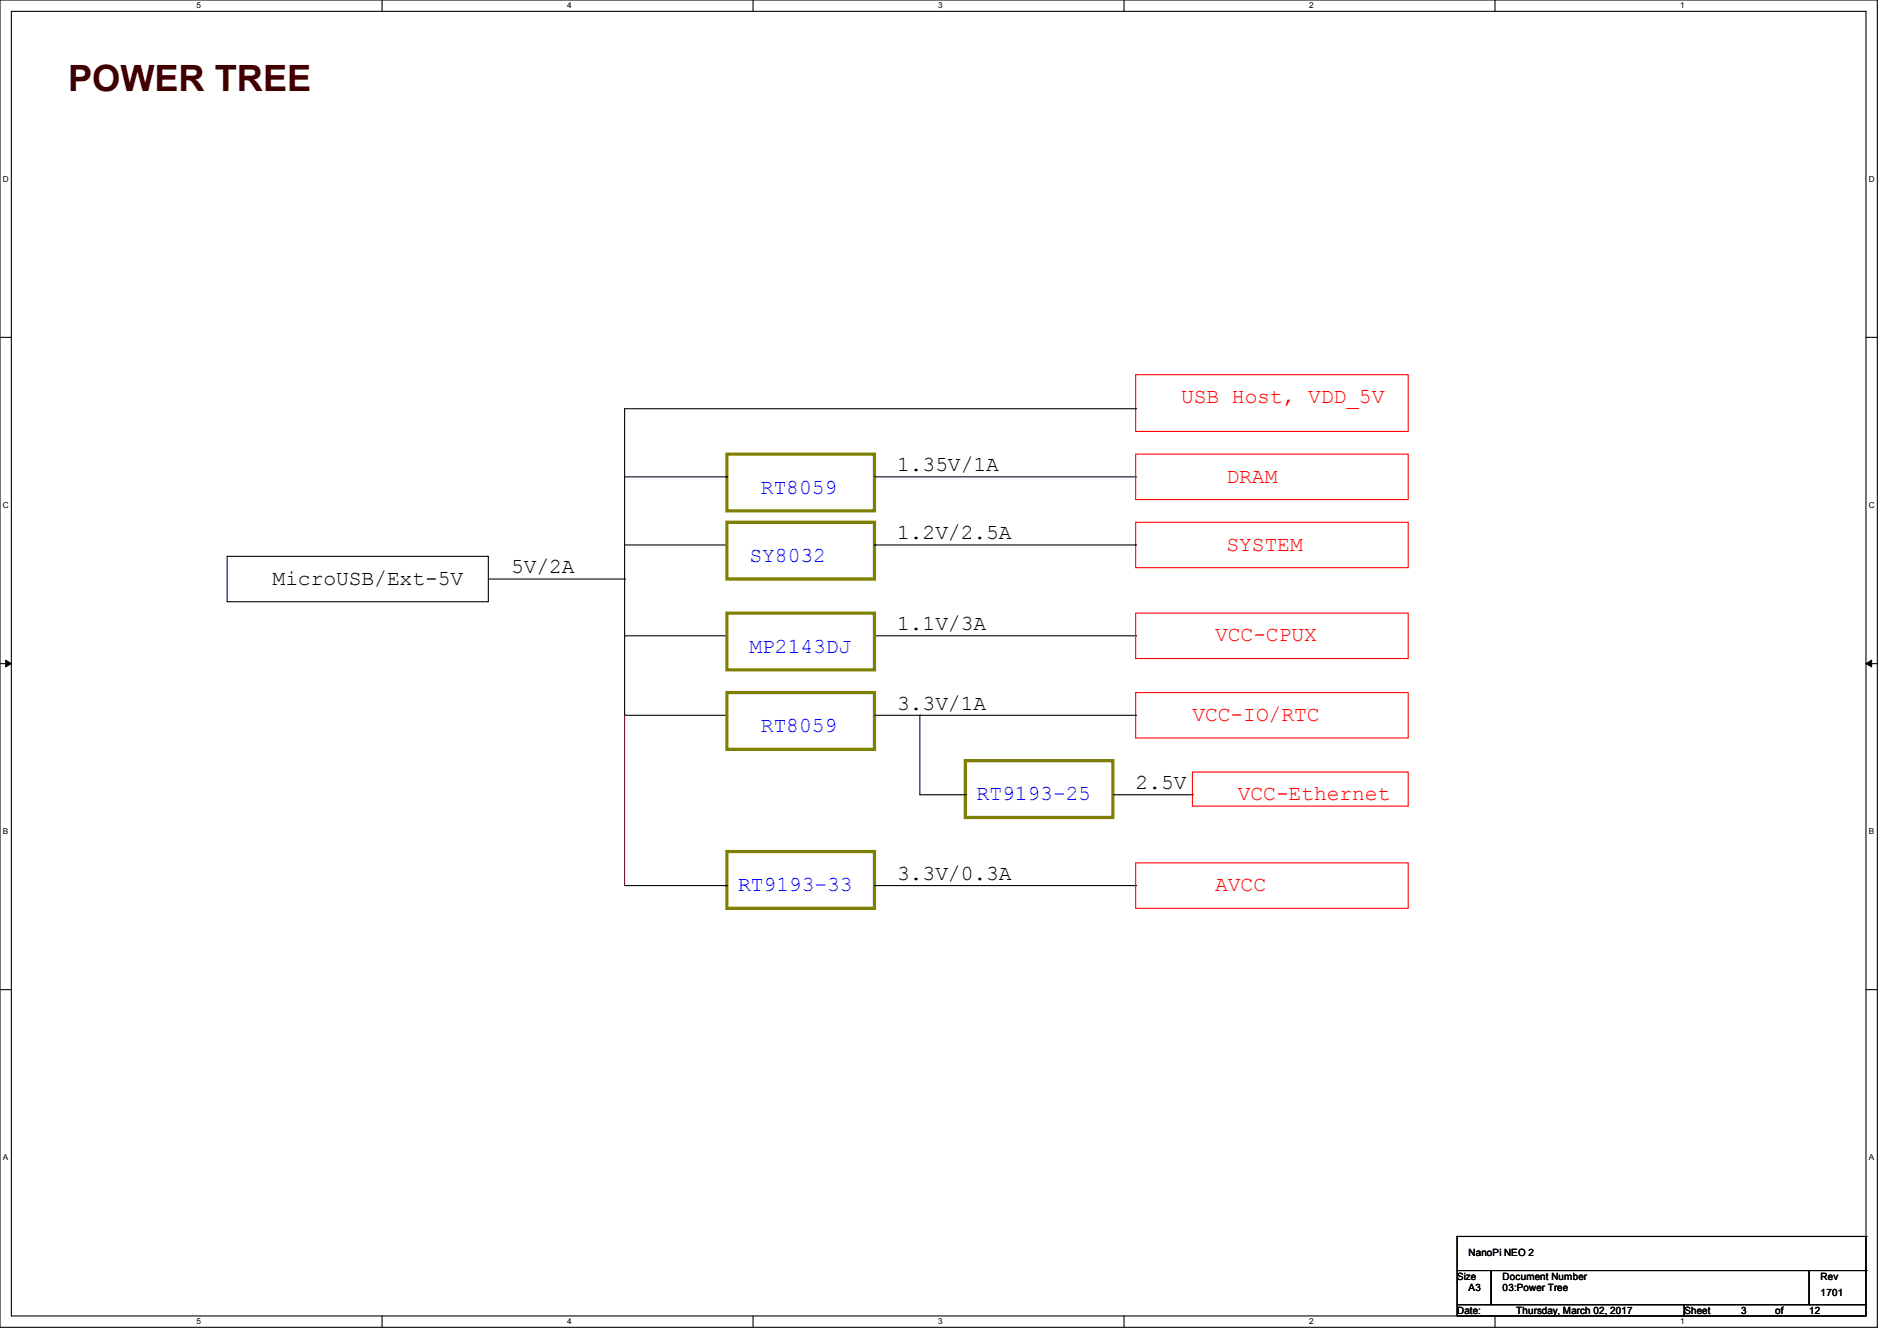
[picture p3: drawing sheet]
<svg xmlns="http://www.w3.org/2000/svg" width="297mm" height="210mm" viewBox="0 0 297 210" stroke-linecap="round" stroke-linejoin="round" font-family="sans-serif">
<defs><g id="words">
<text font-size="5.7" fill="#400000" x="10.7" y="14.2">POWER TREE</text>
<g font-size="3.3" fill="#f00">
<text x="184.9" y="63.1">USB Host, VDD_5V</text>
<text x="192" y="75.6">DRAM</text>
<text x="192" y="86.2">SYSTEM</text>
<text x="190.2" y="100.5">VCC-CPUX</text>
<text x="186.7" y="112.9">VCC-IO/RTC</text>
<text x="193.8" y="125.3">VCC-Ethernet</text>
<text x="190.2" y="139.6">AVCC</text>
</g>
<g font-size="3.3" fill="#00f">
<text x="119.1" y="77.3">RT8059</text>
<text x="117.3" y="88">SY8032</text>
<text x="117.3" y="102.2">MP2143DJ</text>
<text x="119.1" y="114.7">RT8059</text>
<text x="152.9" y="125.3">RT9193-25</text>
<text x="115.6" y="139.6">RT9193-33</text>
</g>
<g font-size="3.3">
<text x="140.5" y="73.8">1.35V/1A</text>
<text x="80" y="89.8">5V/2A</text>
<text x="140.5" y="84.5">1.2V/2.5A</text>
<text x="42.7" y="91.6">MicroUSB/Ext-5V</text>
<text x="140.5" y="98.7">1.1V/3A</text>
<text x="140.5" y="111.1">3.3V/1A</text>
<text x="177.8" y="123.6">2.5V</text>
<text x="140.5" y="137.8">3.3V/0.3A</text>
</g>
<g font-size="1.6">
<text x="229.9" y="196.7">NanoPi NEO 2</text>
<text x="228.1" y="200.4">Size</text>
<text x="229.9" y="202.2">A3</text>
<text x="235.3" y="200.4">Document Number</text>
<text x="235.3" y="202.2">03:Power Tree</text>
<text x="285" y="200.4">Rev</text>
<text x="285" y="202.9">1701</text>
<text x="228.1" y="205.7">Date:</text>
<text x="237.4" y="205.7">Thursday, March 02, 2017</text>
<text x="263.7" y="205.7">Sheet</text>
<text x="272.6" y="205.7">3</text>
<text x="277.9" y="205.7">of</text>
<text x="283.3" y="205.7">12</text>
</g>
<g font-size="1.3">
<text x="30.8" y="1.3">5</text>
<text x="88.8" y="1.3">4</text>
<text x="146.9" y="1.3">3</text>
<text x="205" y="1.3">2</text>
<text x="263.1" y="1.3">1</text>
<text x=".5" y="28.4">D</text>
<text x="292.6" y="28.4">D</text>
<text x=".5" y="79.5">C</text>
<text x="292.6" y="79.5">C</text>
<text x=".5" y="130.6">B</text>
<text x="292.6" y="130.6">B</text>
<text x=".5" y="181.7">A</text>
<text x="292.6" y="181.7">A</text>
<text x="30.8" y="207.4">5</text>
<text x="88.8" y="207.4">4</text>
<text x="146.9" y="207.4">3</text>
<text x="205" y="207.4">2</text>
<text x="263.1" y="207.4">1</text>
</g>
</g></defs>
<path d="M0 0h293.9v207.9h-293.9zM1.8 1.8h290.3v204.3h-290.3z" fill="none" stroke="#000" stroke-width=".17"/>
<g fill="#fff">
<path d="M30.8 .2h.7v1.4h-.7z"/>
<path d="M30.8 206.2h.7v1.4h-.7z"/>
</g>
<path d="M59.8 0v1.8M59.8 206.1v1.8" fill="none" stroke="#000" stroke-width=".17"/>
<g fill="#fff">
<path d="M88.8 .2h.7v1.4h-.7z"/>
<path d="M88.8 206.2h.7v1.4h-.7z"/>
</g>
<path d="M117.9 0v1.8M117.9 206.1v1.8" fill="none" stroke="#000" stroke-width=".17"/>
<g fill="#fff">
<path d="M146.9 .2h.7v1.4h-.7z"/>
<path d="M146.9 206.2h.7v1.4h-.7z"/>
</g>
<path d="M176 0v1.8M176 206.1v1.8" fill="none" stroke="#000" stroke-width=".17"/>
<g fill="#fff">
<path d="M205 .2h.7v1.4h-.7z"/>
<path d="M205 206.2h.7v1.4h-.7z"/>
</g>
<path d="M234.1 0v1.8M234.1 206.1v1.8" fill="none" stroke="#000" stroke-width=".17"/>
<g fill="#fff">
<path d="M263.1 .2h.6v1.4h-.6z"/>
<path d="M263.1 206.2h.6v1.4h-.6z"/>
<path d="M.5 27.3h.9v1.4h-.9z"/>
<path d="M292.6 27.3h.9v1.4h-.9z"/>
<path d="M.5 78.4h.9v1.4h-.9z"/>
<path d="M292.6 78.4h.9v1.4h-.9z"/>
</g>
<path d="M0 52.8h1.8M292.1 52.8h1.8" fill="none" stroke="#000" stroke-width=".17"/>
<g fill="#fff">
<path d="M.5 129.5h.8v1.4h-.8z"/>
<path d="M292.6 129.5h.8v1.4h-.8z"/>
</g>
<path d="M0 103.9h1.8M292.1 103.9h1.8" fill="none" stroke="#000" stroke-width=".17"/>
<path d="M.9 103.4l.9 .5-.9 .5zM292.1 103.9l.9-.5v1z" fill="#000" stroke="#000" stroke-width=".16"/>
<g fill="#fff">
<path d="M.5 180.5h.8v1.4h-.8z"/>
<path d="M292.6 180.5h.8v1.4h-.8z"/>
</g>
<g fill="none" stroke="#000" stroke-width=".17">
<path d="M97.8 74.7h16M113.8 74.7h.1M136.9 74.7h40.9M177.8 64h.1M177.8 74.7h.1M177.8 64h-80v48M35.6 87.1h40.9v7.1h-40.9zM76.5 90.7h21.3M97.8 90.7h.1M97.8 99.6h16M97.8 85.3h16M113.8 99.6h.1"/>
<path d="M113.8 85.3h.1M136.9 99.6h40.9M136.9 85.3h40.9M177.8 99.6h.1M177.8 85.3h.1M97.8 112h.1M97.8 112h16M113.8 112h.1M136.9 112h40.9M144 112h.1M144 112v12.5h7.1M177.8 112h.1"/>
<path d="M97.8 138.7h16M113.8 138.7h.1M136.9 138.7h40.9M151.1 124.5h.1M174.2 124.5h12.5M177.8 138.7h.1M186.7 124.5h.1M0 155h1.8M292.1 155h1.8M228.1 199h5.4v5.3h-5.4zM228.1 193.6h.1M228.1 193.6v5.4"/>
<path d="M228.1 193.6h64M233.5 199h49.8v5.3h-49.8zM283.3 199h8.8v5.3h-8.8zM292.1 193.6h.1M292.1 199h.1M292.1 193.6v5.4M228.1 204.3h35.6v1.8h-35.6zM263.7 204.3h28.4v1.8h-28.4z"/>
</g>
<path d="M177.8 58.7h42.7v8.9h-42.7zM177.8 71.1h42.7v7.1h-42.7zM177.8 96h42.7v7.1h-42.7zM177.8 81.8h42.7v7.1h-42.7zM177.8 108.5h42.7v7.1h-42.7zM177.8 135.1h42.7v7.1h-42.7zM186.7 120.9h33.8v5.3h-33.8z" fill="none" stroke="#f00" stroke-width=".17"/>
<path d="M113.8 71.1h23.1v8.9h-23.1zM113.8 96h23.1v8.9h-23.1zM113.8 81.8h23.1v8.9h-23.1zM113.8 108.5h23.1v8.8h-23.1zM151.1 119.1h23.1v8.9h-23.1zM113.8 133.3h23.1v8.9h-23.1z" fill="none" stroke="#808000" stroke-width=".51"/>
<path d="M97.8 112h.1M97.8 112v26.7" fill="none" stroke="#800040" stroke-width=".17"/>
<use href="#words"/>
</svg>
